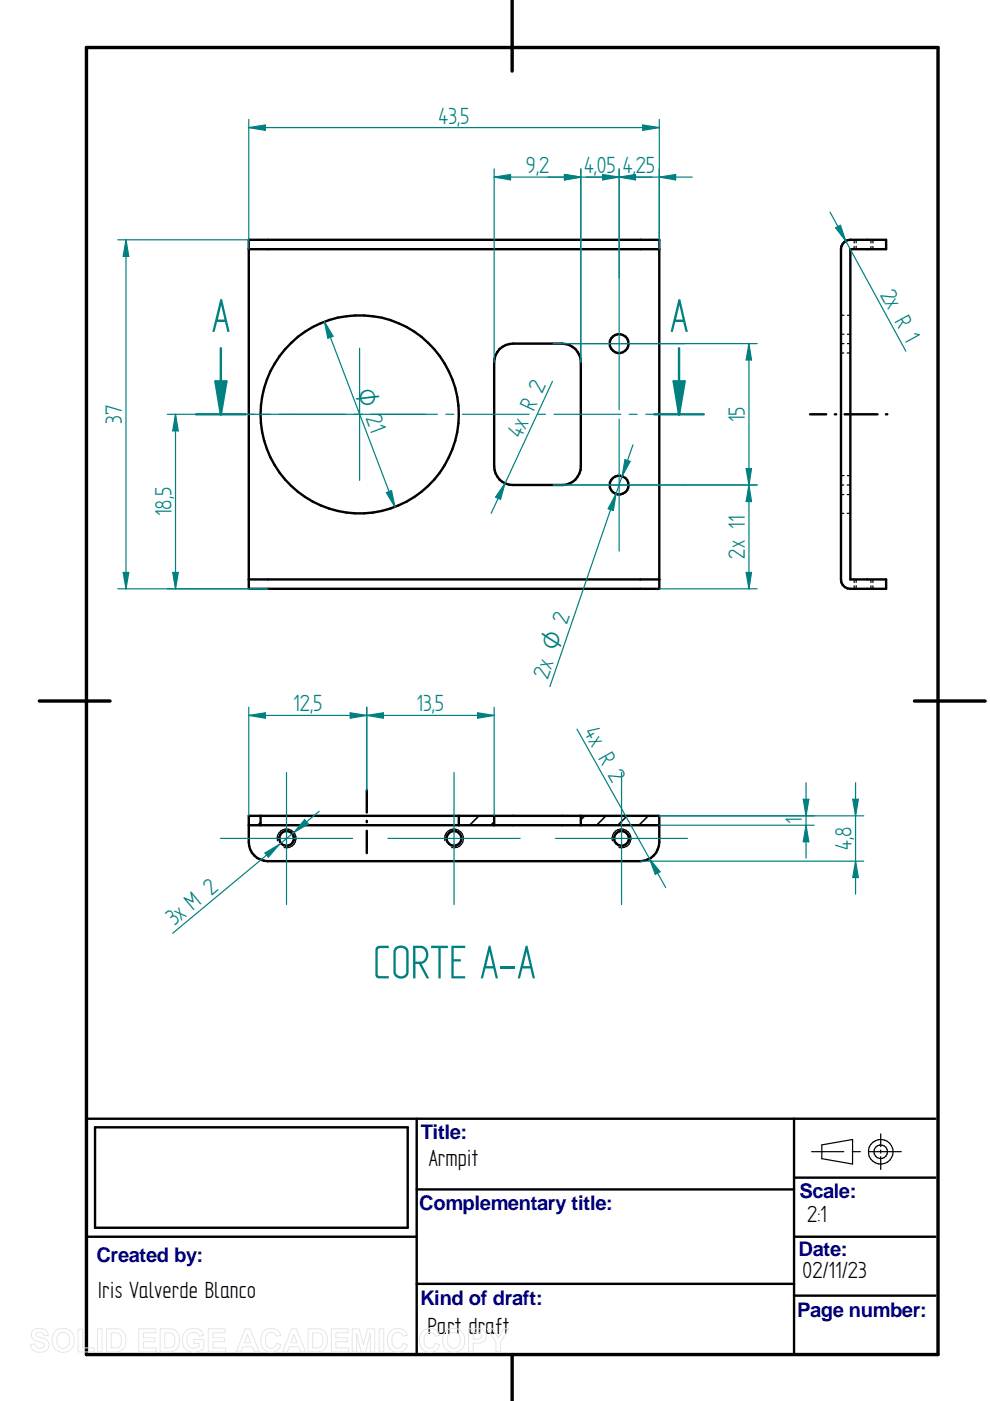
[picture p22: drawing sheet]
<svg xmlns="http://www.w3.org/2000/svg" width="210mm" height="297mm" viewBox="0 0 210 297" stroke-linecap="round" stroke-linejoin="round" font-family="sans-serif">
<defs><g id="words">
<g font-size="11.3" fill="#008080">
<text x="44.9" y="70.4">A</text>
<text x="142.1" y="70.4">A</text>
<text x="79.1" y="207.4">CORTE A-A</text>
</g>
<g font-size="5.6" fill="#008080">
<text x="93" y="26.2">43,5</text>
<text x="111.5" y="36.7">9,2</text>
<text x="123.8" y="36.7">4,05</text>
<text x="132.1" y="36.7">4,25</text>
<text x="186.5" y="62.4" transform="rotate(61 186.5 62.4)">2x R 1</text>
<text x="25.9" y="89.9" transform="rotate(-90 25.9 89.9)">37</text>
<text x="157.9" y="89.6" transform="rotate(-90 157.9 89.6)">15</text>
<text x="110.5" y="93" transform="rotate(-65 110.5 93)">4x R 2</text>
<text x="36.4" y="109.5" transform="rotate(-90 36.4 109.5)">18,5</text>
<text x="157.9" y="118.4" transform="rotate(-90 157.9 118.4)">2x 11</text>
<text x="116.2" y="144.1" transform="rotate(-71 116.2 144.1)">2x O 2</text>
<text x="62.1" y="150.8">12,5</text>
<text x="88.3" y="150.8">13,5</text>
<text x="123.7" y="155.2" transform="rotate(61 123.7 155.2)">4x R 2</text>
<text x="170" y="174.7" transform="rotate(-90 170 174.7)">1</text>
<text x="180.5" y="180.2" transform="rotate(-90 180.5 180.2)">4,8</text>
<text x="37" y="196.4" transform="rotate(-40 37 196.4)">3x M 2</text>
</g>
<g font-size="5.6">
<text x="90.9" y="247.1">Armpit</text>
<text x="171.2" y="259">2:1</text>
<text x="20.7" y="275.3">Iris Valverde Blanco</text>
<text x="170.2" y="271.1">02/11/23</text>
<text x="90.6" y="282.9">Part draft</text>
</g>
<text font-size="5.4" fill="#008080" x="75.4" y="83.1" transform="rotate(69 75.4 83.1)">O 21</text>
<g font-size="4.3" fill="#000080">
<text x="89.2" y="241.5">Title:</text>
<text x="88.9" y="256.6">Complementary title:</text>
<text x="169.5" y="254">Scale:</text>
<text x="20.4" y="267.6">Created by:</text>
<text x="169.3" y="266.2">Date:</text>
<text x="89.1" y="276.6">Kind of draft:</text>
<text x="169" y="279.2">Page number:</text>
</g>
</g></defs>
<path d="M18.3 10.1h180.6v277.1h-180.6zM108.6 .1v15M8.3 148.6h15M193.9 148.6h15M108.6 287.2v9.9" fill="none" stroke="#000" stroke-width=".72"/>
<g fill="none" stroke="#000" stroke-width=".51">
<path d="M52.7 52.8h87.1M52.7 50.8h87.1v74h-87.1zM179.1 51.2l.6-.3 .6-.1h7.6v2h-7.6v70.1h7.6v1.9h-7.6a1.97 1.97 0 0 1-2-1.9v-70.1l.1-.6zM105.9 74a4.1 4.1 0 0 1 2.9-1.1h10.4a3.9 3.9 0 0 1 3.9 3.9v22a3.9 3.9 0 0 1-3.9 4h-10.4a3.9 3.9 0 0 1-4-4v-22a4.1 4.1 0 0 1 1.1-2.8zM171.7 87.8h3.5M177 87.8h.3M179.1 87.8h7M187.8 87.8h.3M139.8 122.9h-87.1M20.2 239h66.2v21.3h-66.2zM88.3 237.2v50M168.4 237.2v50"/>
<path d="M198.3 237.2h-180v50M88.3 252.2h80.1M168.4 249.7h29.9M18.3 262.2h70M88.3 272.2h80.1M168.4 262.2h29.9M168.4 274.7h29.9"/>
<circle cx="131.3" cy="72.9" r="2"/>
<circle cx="76.3" cy="87.8" r="21"/>
<circle cx="131.3" cy="102.8" r="1.99"/>
</g>
<g fill="none" stroke="#000" stroke-width=".25">
<path d="M181.1 50.8v.7M181.1 52.2v.6M181.5 50.8v.7M181.5 52.2v.6M184.7 50.8v.7M184.7 52.2v.6M185.1 50.8v.7M185.1 52.2v.6M178.3 72.9h.6M178.3 66.8h.6M178.3 70.9h.6M178.3 74.8h.6"/>
<path d="M179.6 74.8h.7M179.7 72.9h.6M179.7 66.8h.6M179.7 70.9h.6M178.3 100.8h.6M178.3 102.8h.6M178.3 104.9h.6M178.3 108.8h.6M179.6 102.8h.7M179.6 104.9h.7M179.6 108.8h.7M179.7 100.8h.6"/>
<path d="M181.1 122.9v.6M181.1 124.2v.6M181.5 122.9v.6M181.5 124.2v.6M184.7 122.9v.6M184.7 124.2v.6M185.1 122.9v.6M185.1 124.2v.6M172.1 244.2h6.8M174.2 242.7l6.6-1.1v5.2l-6.6-1.1zM180.7 244.2h1.7M184.2 244.2h6.9"/>
<path d="M186.7 240.4v2.7M186.7 243.8v.7M186.7 245.2v2.7"/>
<circle cx="186.7" cy="244.2" r="1.44"/>
<circle cx="186.7" cy="244.2" r="2.61"/>
</g>
<g fill="none" stroke="#008080" stroke-width=".25">
<path d="M131.3 58.8v28.1M76.2 73.8v28.1M117.3 72.9h27.9M46.8 87.8h7.1M55.7 87.8h1.7M59.2 87.8h33.6M94.5 87.8h1.7M98 87.8h14.2M114 87.8h1.7M117.5 87.8h14.1M131.3 88.9v27.9M133.4 87.8h1.7"/>
<path d="M136.9 87.8h7.1M117.3 102.8h27.9"/>
</g>
<path d="M46.8 73.8v14h5.3M138.7 87.8h5.3" fill="none" stroke="#008080" stroke-width=".51"/>
<path d="M45.7 80.9h2.3l-1.2 6.9z" fill="#008080"/>
<path d="M144 73.8v14M45.7 80.9h2.3l-1.2 6.9z" fill="none" stroke="#008080" stroke-width=".51"/>
<path d="M142.8 80.9h2.4l-1.2 6.9z" fill="#008080"/>
<path d="M41.6 87.8h5.2M142.8 80.9h2.4l-1.2 6.9zM144 87.8h5.2" fill="none" stroke="#008080" stroke-width=".51"/>
<path d="M55.2 174.4l-.5 .6M101.6 173l-2 2M104.8 174.2l-.7 .8M124 173l-.9 .8M128.5 173l-2 2M133 173l-2 2M137.5 173l-2 2" fill="none" stroke="#000" stroke-width=".34"/>
<g fill="none" stroke="#000" stroke-width=".51">
<path d="M52.7 173h87.1v5.6a4 4 0 0 1-4 4h-79a4 4 0 0 1-4.1-4zM52.7 175h87.1M55.2 173v2M77.8 167.5v4.8M77.8 174v.3M77.8 176.1v4.8M97.3 173v2M104.8 173v2M123.1 173v2"/>
<circle cx="60.7" cy="177.8" r="1.57"/>
<circle cx="96.3" cy="177.8" r="1.57"/>
<circle cx="131.8" cy="177.8" r="1.57"/>
</g>
<path d="M58.8 178.3a2 2 0 0 1 1.8-2.5 2 2 0 0 1 2.2 2.2 2 2 0 0 1-2.6 1.7M94.3 178.3a2 2 0 0 1 1.8-2.5 2 2 0 0 1 2.1 2.1 2 2 0 0 1-2.4 1.8M129.8 178.3a2 2 0 0 1 1.8-2.5 2 2 0 0 1 2.2 2.2 2 2 0 0 1-2.6 1.7" fill="none" stroke="#000" stroke-width=".25"/>
<path d="M25 50.8h27.7M26.7 50.8l.6 3.6h-1.2zM25 124.8h31.8M46.8 177.8h28M60.7 163.8v28M82.3 177.8h28M96.3 163.8v28M117.8 177.8h28M131.8 163.8v28" fill="none" stroke="#008080" stroke-width=".25"/>
<path d="M26.7 50.8l.6 3.6h-1.2z" fill="#008080"/>
<path d="M26.1 121.4h1.2l-.6 3.4z" fill="none" stroke="#008080" stroke-width=".25"/>
<path d="M26.1 121.4h1.2l-.6 3.4z" fill="#008080"/>
<path d="M26.7 50.8v74M68.8 68.2l14.9 39.3M81.9 104.4l1.1-.4 .7 3.5z" fill="none" stroke="#008080" stroke-width=".25"/>
<path d="M81.9 104.4l1.1-.4 .7 3.5z" fill="#008080"/>
<path d="M68.8 68.2l1.8 3.1-1.1 .4z" fill="none" stroke="#008080" stroke-width=".25"/>
<path d="M68.8 68.2l1.8 3.1-1.1 .4z" fill="#008080"/>
<path d="M117.1 80.9l-13 27.9M107.1 102.5l-1 3.4-1-.5z" fill="none" stroke="#008080" stroke-width=".25"/>
<path d="M107.1 102.5l-1 3.4-1-.5z" fill="#008080"/>
<path d="M104.8 37.5l3.4-.5v1.1zM104.8 35.8v41M123.1 35.8v41" fill="none" stroke="#008080" stroke-width=".25"/>
<path d="M104.8 37.5l3.4-.5v1.1z" fill="#008080"/>
<path d="M119.7 37l3.4 .5-3.4 .6z" fill="none" stroke="#008080" stroke-width=".25"/>
<path d="M119.7 37l3.4 .5-3.4 .6z" fill="#008080"/>
<path d="M104.8 37.5h18.3M119.2 72.9h41.3M158.8 72.9l.5 3.4h-1.1zM119.2 102.8h41.3" fill="none" stroke="#008080" stroke-width=".25"/>
<path d="M158.8 72.9l.5 3.4h-1.1z" fill="#008080"/>
<path d="M158.2 99.4h1.1l-.5 3.4z" fill="none" stroke="#008080" stroke-width=".25"/>
<path d="M158.2 99.4h1.1l-.5 3.4z" fill="#008080"/>
<path d="M158.8 72.9v29.9M145.2 102.8h15.3M139.8 124.8h20.7M158.2 121.4h1.1l-.5 3.4z" fill="none" stroke="#008080" stroke-width=".25"/>
<path d="M158.2 121.4h1.1l-.5 3.4z" fill="#008080"/>
<path d="M158.8 102.8l.5 3.5h-1.1z" fill="none" stroke="#008080" stroke-width=".25"/>
<path d="M158.8 102.8l.5 3.5h-1.1z" fill="#008080"/>
<path d="M132.5 97.5l1.1 .3-1.7 3.2zM134.2 94.3l-17.6 51.3M158.8 102.8v22" fill="none" stroke="#008080" stroke-width=".25"/>
<path d="M132.5 97.5l1.1 .3-1.7 3.2z" fill="#008080"/>
<path d="M130.6 104.7l-.6 3.5-1.1-.3z" fill="none" stroke="#008080" stroke-width=".25"/>
<path d="M130.6 104.7l-.6 3.5-1.1-.3z" fill="#008080"/>
<path d="M139.8 173h43.3M180.8 169.5h1.2l-.6 3.5zM135.8 182.6h47.3" fill="none" stroke="#008080" stroke-width=".25"/>
<path d="M180.8 169.5h1.2l-.6 3.5z" fill="#008080"/>
<path d="M181.4 182.6l.6 3.5h-1.2z" fill="none" stroke="#008080" stroke-width=".25"/>
<path d="M181.4 182.6l.6 3.5h-1.2z" fill="#008080"/>
<path d="M139.8 173h32.8M139.8 175h32.8M170.3 169.5h1.2l-.6 3.5zM181.4 165.9v23.7" fill="none" stroke="#008080" stroke-width=".25"/>
<path d="M170.3 169.5h1.2l-.6 3.5z" fill="#008080"/>
<path d="M170.9 175l.6 3.5h-1.2z" fill="none" stroke="#008080" stroke-width=".25"/>
<path d="M170.9 175l.6 3.5h-1.2z" fill="#008080"/>
<path d="M176 45l16.1 29.5M177.2 48.3l1-.5 1.1 3.3zM170.9 165.9v16" fill="none" stroke="#008080" stroke-width=".25"/>
<path d="M177.2 48.3l1-.5 1.1 3.3z" fill="#008080"/>
<path d="M52.7 27.1l3.6-.6v1.1zM52.7 25.3v27.5M139.8 25.3v27.5" fill="none" stroke="#008080" stroke-width=".25"/>
<path d="M52.7 27.1l3.6-.6v1.1z" fill="#008080"/>
<path d="M136.3 26.5l3.5 .6-3.5 .5z" fill="none" stroke="#008080" stroke-width=".25"/>
<path d="M136.3 26.5l3.5 .6-3.5 .5z" fill="#008080"/>
<path d="M52.7 27.1h87.1M52.7 151.7l3.6-.6v1.2zM52.7 149.9v23.1M77.8 149.9v17.6" fill="none" stroke="#008080" stroke-width=".25"/>
<path d="M52.7 151.7l3.6-.6v1.2z" fill="#008080"/>
<path d="M74.3 151.1l3.5 .6-3.5 .6z" fill="none" stroke="#008080" stroke-width=".25"/>
<path d="M74.3 151.1l3.5 .6-3.5 .6z" fill="#008080"/>
<path d="M52.7 151.7h25.1M77.8 151.7l3.5-.6v1.2zM77.8 149.9v17.6M104.8 149.9v23.1" fill="none" stroke="#008080" stroke-width=".25"/>
<path d="M77.8 151.7l3.5-.6v1.2z" fill="#008080"/>
<path d="M101.3 151.1l3.5 .6-3.5 .6z" fill="none" stroke="#008080" stroke-width=".25"/>
<path d="M101.3 151.1l3.5 .6-3.5 .6z" fill="#008080"/>
<path d="M131.3 35.8v23M139.8 37.5l3.5-.5v1.1zM139.8 35.8v17M77.8 151.7h27" fill="none" stroke="#008080" stroke-width=".25"/>
<path d="M139.8 37.5l3.5-.5v1.1z" fill="#008080"/>
<path d="M127.8 37l3.5 .5-3.5 .6z" fill="none" stroke="#008080" stroke-width=".25"/>
<path d="M127.8 37l3.5 .5-3.5 .6z" fill="#008080"/>
<path d="M119.7 37l3.4 .5-3.4 .6zM123.1 35.8v41M124.2 37.5h22.6M131.3 35.8v23" fill="none" stroke="#008080" stroke-width=".25"/>
<path d="M119.7 37l3.4 .5-3.4 .6z" fill="#008080"/>
<path d="M131.3 37.5l3.4-.5v1.1z" fill="none" stroke="#008080" stroke-width=".25"/>
<path d="M131.3 37.5l3.4-.5v1.1z" fill="#008080"/>
<path d="M116.2 37.5h22.1M35.5 87.8h26.8M35.5 124.8h21.3M36.6 121.4h1.2l-.6 3.4z" fill="none" stroke="#008080" stroke-width=".25"/>
<path d="M36.6 121.4h1.2l-.6 3.4z" fill="#008080"/>
<path d="M37.2 87.8l.6 3.6h-1.2z" fill="none" stroke="#008080" stroke-width=".25"/>
<path d="M37.2 87.8l.6 3.6h-1.2z" fill="#008080"/>
<path d="M37.2 87.8v37M122.3 154.6l18.8 33.6M137.7 182.1l2.3 2.7-1.1 .6z" fill="none" stroke="#008080" stroke-width=".25"/>
<path d="M137.7 182.1l2.3 2.7-1.1 .6z" fill="#008080"/>
<path d="M67.7 172l-31.1 25.9M56.2 180.8l3-1.8-2.3 2.7z" fill="none" stroke="#008080" stroke-width=".25"/>
<path d="M56.2 180.8l3-1.8-2.3 2.7z" fill="#008080"/>
<path d="M64.6 173.8l.8 .9-3.1 1.8z" fill="none" stroke="#008080" stroke-width=".25"/>
<path d="M64.6 173.8l.8 .9-3.1 1.8z" fill="#008080"/>
<g fill="none" stroke="#e6e6e6" stroke-width=".21">
<path d="M7 282.1a2.33 2.33 0 0 1 2.9 .2l.3 .9h-.9a.91 .91 0 0 0-.7-.7 .91 .91 0 0 0-1 .5l.1 .3 .5 .2a2.12 2.12 0 0 1 2.2 1.4 1.76 1.76 0 0 1-2.4 1.8l-.7-.2-.6-.7-.2-.8 .9-.1a1.05 1.05 0 0 0 .9 1 1.05 1.05 0 0 0 1.1-.7 1.7 1.7 0 0 0-1.6-.8 1.39 1.39 0 0 1-.8-2.3zM11.7 282.3a2.47 2.47 0 0 1 3.1-.2 2.47 2.47 0 0 1 .8 3 2.4 2.4 0 0 1-3 1.5 2.4 2.4 0 0 1-1.5-3.1zM12.4 282.9a1.39 1.39 0 0 1 1.7-.3 1.39 1.39 0 0 1 .7 1.5 1.41 1.41 0 0 1-1.4 1.8 1.41 1.41 0 0 1-1.4-1.8l.1-.7zM16.6 281.8h.9v4h2.5v.8h-3.4zM20.7 281.7h.9v4.9h-.9zM20.7 286.6h.1M22.6 281.7h1.8a2.2 2.2 0 0 1 2.3 2.8 2.05 2.05 0 0 1-2.3 2.1h-1.8zM23.6 282.6a1.8 1.8 0 0 1 1.9 .5 2.03 2.03 0 0 1-.4 2.6l-1.5 .1zM29.4 281.7h3.6v.9h-2.6v1h2.5v.9h-2.5v1.3h2.7v.8h-3.7zM34 281.7h1.7a2.2 2.2 0 0 1 2.3 2.8 2.05 2.05 0 0 1-2.2 2.1h-1.8zM34.9 282.6a1.8 1.8 0 0 1 2 .5 2.03 2.03 0 0 1-.5 2.6l-1.5 .1zM39.3 282.3a2.56 2.56 0 0 1 3.6 .2l.3 .6-1 .2a1.36 1.36 0 0 0-1.6-.7 1.36 1.36 0 0 0-1 1.5 1.55 1.55 0 0 0 .8 1.6 1.55 1.55 0 0 0 1.8-.2v-.6h-1.1v-.9h2.1v2a2.7 2.7 0 0 1-4.5-1.2 2.79 2.79 0 0 1 .6-2.5z"/>
<path d="M44.2 281.7h3.6v.9h-2.7v1h2.5v.9h-2.5v1.3h2.7v.8h-3.6zM52 281.7h1l2 4.9h-1.1l-.4-1.1h-2l-.4 1.1h-1zM52.5 282.9l.7 1.8h-1.4zM55.9 282.3a2.15 2.15 0 0 1 3.6 .8l-.9 .2a1.24 1.24 0 0 0-1.6-.7 1.24 1.24 0 0 0-.7 1.5 1.25 1.25 0 0 0 .5 1.6 1.25 1.25 0 0 0 1.6-.3l.2-.6 1 .3a2.19 2.19 0 0 1-2.6 1.6 2.19 2.19 0 0 1-1.7-2.5l.1-.9zM61.8 281.7h1l2 4.9h-1l-.5-1.1h-2l-.4 1.1h-1zM62.3 282.9l.7 1.8h-1.4zM65.3 281.7h1.8a2.2 2.2 0 0 1 2.3 2.8 2.05 2.05 0 0 1-2.3 2.1h-1.8zM66.3 282.6a1.8 1.8 0 0 1 1.9 .5 2.03 2.03 0 0 1-.4 2.6l-1.5 .1zM70.2 281.7h3.6v.9h-2.6v1h2.5v.9h-2.5v1.3h2.7v.8h-3.7zM74.7 281.7h1.5l.8 3.4 .9-3.4h1.6v4.9h-1v-3.9l-1 3.9h-.9l-1-3.9v3.9h-.9zM80.4 281.7h1v4.9h-1zM80.4 286.6h.1"/>
<path d="M82.7 282.3a2.15 2.15 0 0 1 3.7 .8l-1 .2a1.24 1.24 0 0 0-1.6-.7 1.24 1.24 0 0 0-.7 1.5 1.25 1.25 0 0 0 .5 1.6 1.25 1.25 0 0 0 1.6-.3l.3-.6 .9 .3a2.19 2.19 0 0 1-2.6 1.6 2.19 2.19 0 0 1-1.7-2.5l.1-.9zM89.5 282.3a2.15 2.15 0 0 1 3.7 .8l-1 .2a1.24 1.24 0 0 0-1.5-.7 1.24 1.24 0 0 0-.8 1.5 1.25 1.25 0 0 0 .5 1.6 1.25 1.25 0 0 0 1.6-.3l.3-.6 .9 .3a2.19 2.19 0 0 1-2.5 1.6 2.19 2.19 0 0 1-1.8-2.5l.1-.9zM94.5 282.3a2.47 2.47 0 0 1 3.1-.2 2.47 2.47 0 0 1 .8 3 2.4 2.4 0 0 1-3 1.5 2.4 2.4 0 0 1-1.5-3.1zM95.2 282.9a1.39 1.39 0 0 1 1.7-.3 1.39 1.39 0 0 1 .7 1.5 1.41 1.41 0 0 1-1.4 1.8 1.41 1.41 0 0 1-1.4-1.8l.1-.7zM99.4 281.7h1.5a1.58 1.58 0 0 1 2 .8 1.58 1.58 0 0 1-.6 2.1l-.8 .1-1.2 .1v1.8h-.9zM100.3 282.6h.5a.87 .87 0 0 1 1.3 .8l-.5 .4-1.3 .1zM103.3 281.7h1.2l1.2 2 1.1-2h1.1l-1.8 2.9v2h-.9v-2z"/>
</g>
<use href="#words"/>
</svg>
